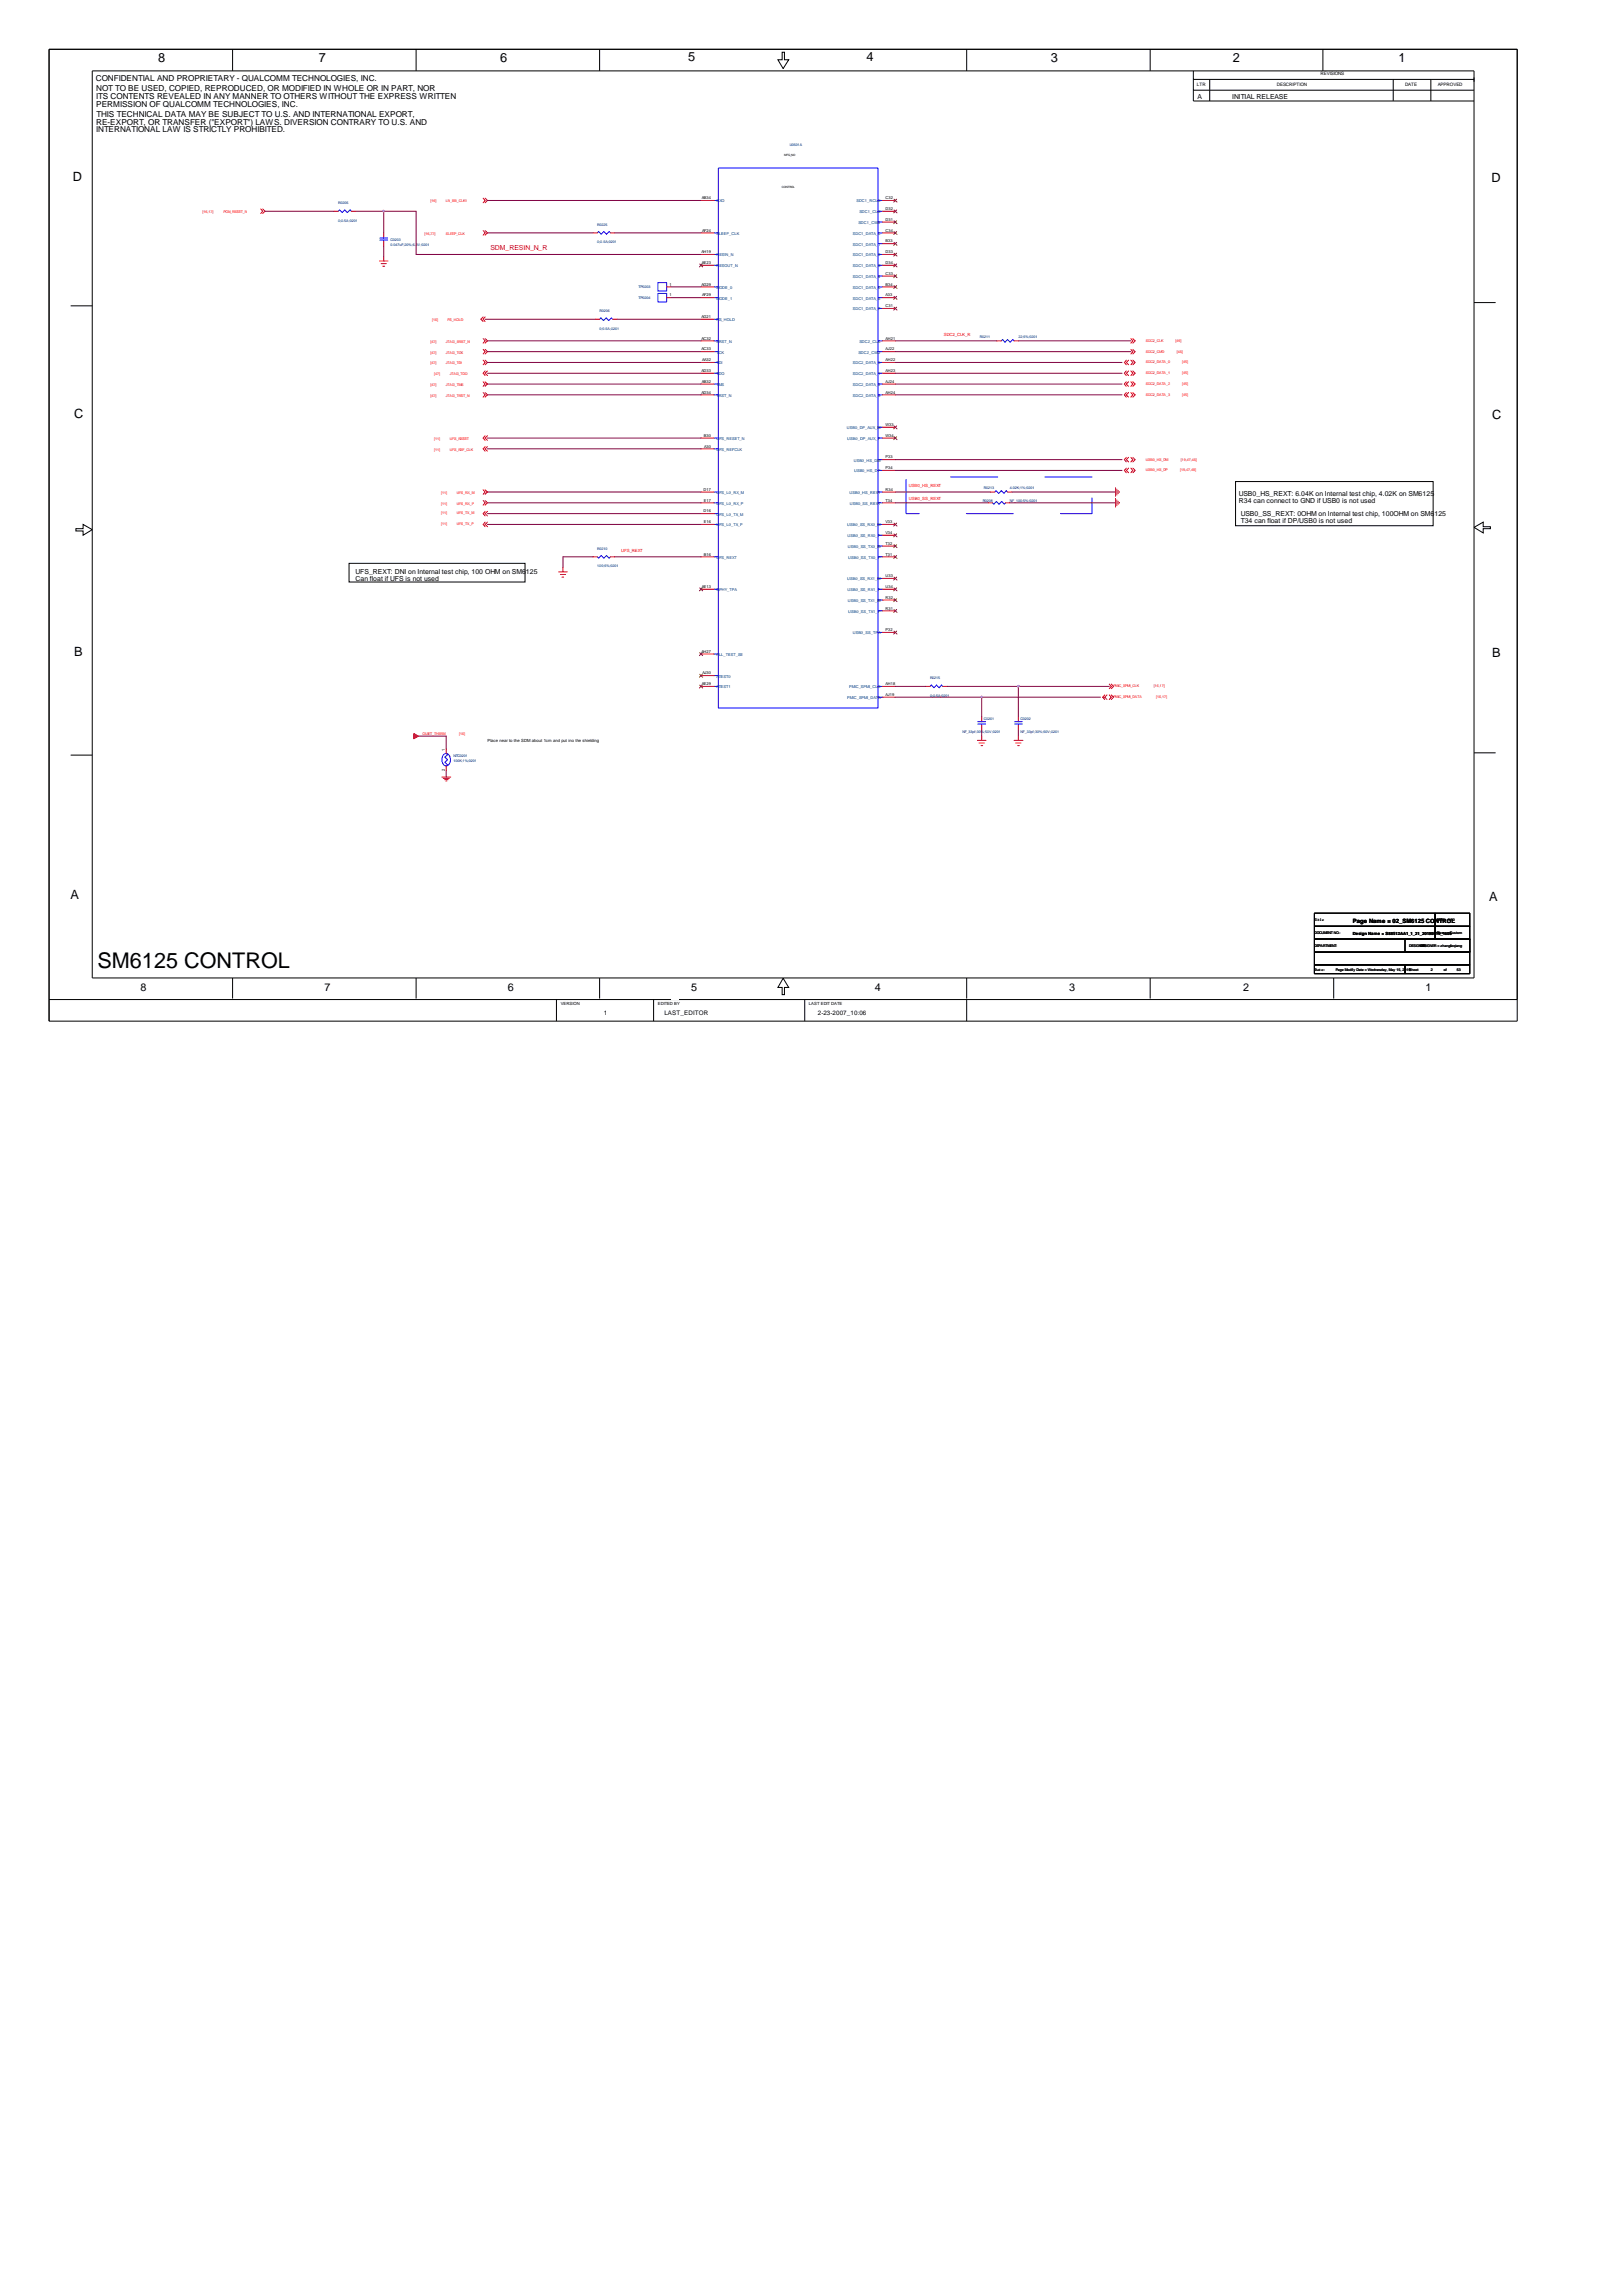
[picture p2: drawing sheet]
<svg xmlns="http://www.w3.org/2000/svg" width="210mm" height="297mm" viewBox="0 0 210 297" stroke-linecap="round" stroke-linejoin="round" font-family="sans-serif">
<defs><g id="words">
<text font-size="2.8" x="12.6" y="125.2">SM6125 CONTROL</text>
<g font-size="1.7">
<text x="20.5" y="8">8</text>
<text x="41.3" y="8">7</text>
<text x="64.7" y="8">6</text>
<text x="89.1" y="7.9">5</text>
<text x="112.1" y="7.9">4</text>
<text x="136" y="8">3</text>
<text x="159.6" y="8">2</text>
<text x="181" y="8">1</text>
<text x="9.4" y="23.4">D</text>
<text x="193" y="23.5">D</text>
<text x="9.6" y="54.1">C</text>
<text x="193.1" y="54.3">C</text>
<text x="9.6" y="84.8">B</text>
<text x="193.1" y="85">B</text>
<text x="9.1" y="116.4">A</text>
<text x="192.7" y="116.5">A</text>
</g>
<g font-size="1.4">
<text x="18.2" y="128.2">8</text>
<text x="42" y="128.2">7</text>
<text x="65.7" y="128.2">6</text>
<text x="89.5" y="128.2">5</text>
<text x="113.2" y="128.2">4</text>
<text x="138.3" y="128.2">3</text>
<text x="160.9" y="128.2">2</text>
<text x="184.5" y="128.2">1</text>
</g>
<g font-size="1.1">
<text x="12.4" y="10.4">CONFIDENTIAL AND PROPRIETARY - QUALCOMM TECHNOLOGIES, INC.</text>
<text x="12.4" y="11.8">NOT TO BE USED, COPIED, REPRODUCED, OR MODIFIED IN WHOLE OR IN PART, NOR</text>
<text x="12.4" y="16.1">RE-EXPORT, OR TRANSFER (&quot;EXPORT&quot;) LAWS. DIVERSION CONTRARY TO U.S. AND</text>
<text x="12.4" y="17.1">INTERNATIONAL LAW IS STRICTLY PROHIBITED.</text>
<text x="12.4" y="12.8">ITS CONTENTS REVEALED IN ANY MANNER TO OTHERS WITHOUT THE EXPRESS WRITTEN</text>
<text x="12.4" y="13.8">PERMISSION OF QUALCOMM TECHNOLOGIES, INC.</text>
<text x="12.5" y="15.1">THIS TECHNICAL DATA MAY BE SUBJECT TO U.S. AND INTERNATIONAL EXPORT,</text>
</g>
<g font-size=".9">
<text x="155" y="12.8">A</text>
<text x="159.5" y="12.8">INITIAL RELEASE</text>
<text x="160.3" y="64.2">USB0_HS_REXT: 6.04K on Internal test chip, 4.02K on SM6125</text>
<text x="160.3" y="65.1">R34 can connect to GND if USB0 is not used</text>
<text x="160.6" y="66.7">USB0_SS_REXT: 0OHM on Internal test chip, 100OHM on SM6125</text>
<text x="160.6" y="67.6">T34 can float if DP/USB0 is not used</text>
<text x="46" y="74.2">UFS_REXT: DNI on Internal test chip, 100 OHM on SM6125</text>
<text x="46" y="75.2">Can float if UFS is not used</text>
</g>
<text font-size=".9" fill="#f00" x="63.5" y="32.3">SDM_RESIN_N_R</text>
<g font-size=".8">
<text x="175.1" y="119.4">Page Name = 02_SM6125 CONTROL</text>
<text x="78.1" y="131.3">1</text>
<text x="86" y="131.3">LAST_EDITOR</text>
<text x="105.8" y="131.3">2-23-2007_10:06</text>
</g>
<g font-size=".6">
<text x="154.9" y="11.1">LTR</text>
<text x="165.2" y="11.1">DESCRIPTION</text>
<text x="170.9" y="9.8">REVISIONS</text>
<text x="181.8" y="11.1">DATE</text>
<text x="186.1" y="11.1">APPROVED</text>
<text x="63.1" y="96">Place near to the SDM about 1cm and put ino the shielding</text>
<text x="175.1" y="120.9">Design Name = S88512AA1_1_21_20190515_1605</text>
<text x="72.6" y="130">VERSION</text>
<text x="85.1" y="130">EDITED BY</text>
<text x="104.7" y="130">LAST EDIT DATE</text>
</g>
<g font-size=".6" fill="#f00">
<text x="122.1" y="43.5">SDC2_CLK_R</text>
<text x="117.6" y="64.7">USB0_SS_REXT</text>
<text x="117.6" y="63">USB0_HS_REXT</text>
<text x="80.4" y="71.4">UFS_REXT</text>
</g>
<g font-size=".5" fill="#000080">
<text x="102.2" y="18.9">U0501A</text>
<text x="43.8" y="26.4">R0205</text>
<text x="43.8" y="28.7">0;0.5A;0201</text>
<text x="77.3" y="29.2">R0225</text>
<text x="50.5" y="31.1">C0203</text>
<text x="50.5" y="31.8">0.047uF;20%;6.3V;0201</text>
<text x="77.3" y="31.5">0;0.5A;0201</text>
<text x="77.6" y="40.4">R0206</text>
<text x="82.6" y="37.3">TP0203</text>
<text x="82.6" y="38.7">TP0204</text>
<text x="77.6" y="42.7">0;0.5A;0201</text>
<text x="126.8" y="43.7">R0211</text>
<text x="131.8" y="43.7">22;5%;0201</text>
<text x="127.2" y="65">R0208</text>
<text x="127.3" y="63.3">R0213</text>
<text x="130.7" y="65">NF_100;5%;0201</text>
<text x="130.7" y="63.3">4.02K;1%;0201</text>
<text x="77.3" y="71.1">R0210</text>
<text x="77.3" y="73.4">100;5%;0201</text>
<text x="120.4" y="87.9">R0215</text>
<text x="120.4" y="90.2">0;0.5A;0201</text>
<text x="124.5" y="94.9">NF_33pf;30%;50V;0201</text>
<text x="127.3" y="93.2">C0201</text>
<text x="132.1" y="93.2">C0202</text>
<text x="132.1" y="94.9">NF_33pf;30%;50V;0201</text>
<text x="58.7" y="97.9">NTC0201</text>
<text x="58.7" y="98.6">100K;1%;0201</text>
</g>
<g font-size=".5" fill="#f00">
<text x="26.2" y="27.6">[16,17]</text>
<text x="28.9" y="27.6">PON_RESET_N</text>
<text x="55.7" y="26.2">[16]</text>
<text x="57.7" y="26.2">LN_BB_CLK1</text>
<text x="54.9" y="30.4">[16,77]</text>
<text x="57.7" y="30.4">SLEEP_CLK</text>
<text x="55.9" y="41.6">[16]</text>
<text x="57.9" y="41.6">PS_HOLD</text>
<text x="55.7" y="44.4">[47]</text>
<text x="55.7" y="45.7">[47]</text>
<text x="55.7" y="47.1">[47]</text>
<text x="57.7" y="44.4">JTAG_SRST_N</text>
<text x="57.7" y="45.7">JTAG_TCK</text>
<text x="57.7" y="47.1">JTAG_TDI</text>
<text x="148.3" y="47">SDC2_DATA_0</text>
<text x="148.3" y="44.2">SDC2_CLK</text>
<text x="148.3" y="45.6">SDC2_CMD</text>
<text x="152.1" y="44.2">[45]</text>
<text x="152.3" y="45.6">[45]</text>
<text x="153" y="47">[45]</text>
<text x="55.7" y="51.3">[47]</text>
<text x="55.7" y="49.9">[47]</text>
<text x="56.2" y="48.5">[47]</text>
<text x="57.7" y="51.3">JTAG_TRST_N</text>
<text x="57.7" y="49.9">JTAG_TMS</text>
<text x="58.2" y="48.5">JTAG_TDO</text>
<text x="148.3" y="48.4">SDC2_DATA_1</text>
<text x="148.3" y="49.8">SDC2_DATA_2</text>
<text x="148.3" y="51.2">SDC2_DATA_3</text>
<text x="153" y="48.4">[45]</text>
<text x="153" y="49.8">[45]</text>
<text x="153" y="51.2">[45]</text>
<text x="56.2" y="56.9">[11]</text>
<text x="56.2" y="58.3">[11]</text>
<text x="58.2" y="56.9">UFS_RESET</text>
<text x="58.2" y="58.3">UFS_REF_CLK</text>
<text x="148.3" y="59.6">USB0_HS_DM</text>
<text x="152.8" y="59.6">[19,47,48]</text>
<text x="57.1" y="63.9">[11]</text>
<text x="57.1" y="65.3">[11]</text>
<text x="59.1" y="63.9">UFS_RX_M</text>
<text x="59.1" y="65.3">UFS_RX_P</text>
<text x="148.3" y="61">USB0_HS_DP</text>
<text x="152.7" y="61">[19,47,48]</text>
<text x="57.1" y="66.5">[11]</text>
<text x="57.1" y="67.9">[11]</text>
<text x="59.1" y="66.5">UFS_TX_M</text>
<text x="59.1" y="67.9">UFS_TX_P</text>
<text x="144.1" y="88.9">PMIC_SPMI_CLK</text>
<text x="149.3" y="88.9">[16,17]</text>
<text x="54.7" y="95.2">QUIET_THERM</text>
<text x="59.4" y="95.2">[16]</text>
<text x="144.1" y="90.3">PMIC_SPMI_DATA</text>
<text x="149.6" y="90.3">[16,17]</text>
</g>
<g font-size=".5">
<text x="90.8" y="25.8">AB34</text>
<text x="90.8" y="30">AF24</text>
<text x="114.6" y="25.8">C32</text>
<text x="114.6" y="27.2">D32</text>
<text x="114.6" y="28.6">D31</text>
<text x="114.6" y="30">C34</text>
<text x="90.8" y="32.8">AH19</text>
<text x="90.8" y="34.1">AE23</text>
<text x="114.6" y="31.4">B33</text>
<text x="114.6" y="32.8">D33</text>
<text x="114.6" y="34.1">D34</text>
<text x="114.6" y="35.5">C33</text>
<text x="86.7" y="36.9">1</text>
<text x="86.7" y="38.3">1</text>
<text x="90.8" y="36.9">AG29</text>
<text x="90.8" y="41.1">AG21</text>
<text x="90.8" y="38.3">AF29</text>
<text x="114.6" y="36.9">B34</text>
<text x="114.6" y="38.3">A33</text>
<text x="114.6" y="39.7">C31</text>
<text x="90.8" y="43.9">AC32</text>
<text x="90.8" y="45.3">AC33</text>
<text x="90.8" y="46.7">AA32</text>
<text x="114.6" y="43.9">AH21</text>
<text x="114.6" y="45.3">AJ22</text>
<text x="114.6" y="46.7">AH22</text>
<text x="90.8" y="48.1">AD33</text>
<text x="90.8" y="50.9">AD34</text>
<text x="90.8" y="49.5">AB32</text>
<text x="114.6" y="48.1">AH23</text>
<text x="114.6" y="49.5">AJ24</text>
<text x="114.6" y="50.9">AH24</text>
<text x="91.1" y="56.5">B30</text>
<text x="91.1" y="57.9">A30</text>
<text x="114.6" y="55.1">W33</text>
<text x="114.6" y="56.5">W34</text>
<text x="114.6" y="59.3">P33</text>
<text x="91.1" y="63.5">D17</text>
<text x="91.1" y="64.9">E17</text>
<text x="114.6" y="60.7">P34</text>
<text x="114.6" y="64.9">T34</text>
<text x="114.6" y="63.5">R34</text>
<text x="91.1" y="66.3">D16</text>
<text x="91.1" y="67.7">E16</text>
<text x="91.1" y="71.9">B16</text>
<text x="114.6" y="67.7">V33</text>
<text x="114.6" y="70.5">T32</text>
<text x="114.6" y="71.9">T31</text>
<text x="114.6" y="69.1">V34</text>
<text x="90.8" y="76.1">AE13</text>
<text x="114.6" y="74.7">U33</text>
<text x="114.6" y="77.5">R32</text>
<text x="114.6" y="76.1">U34</text>
<text x="114.6" y="78.9">R31</text>
<text x="114.6" y="81.6">P32</text>
<text x="90.8" y="84.4">AH27</text>
<text x="90.8" y="88.6">AE29</text>
<text x="90.9" y="87.2">AJ30</text>
<text x="114.6" y="88.6">AH18</text>
<text x="114.6" y="90">AJ19</text>
<text x="57.6" y="99.8" transform="rotate(-90 57.6 99.8)">2</text>
<text x="57.6" y="97.1" transform="rotate(-90 57.6 97.1)">1</text>
<text x="170.1" y="119.1">Title</text>
<text x="185.9" y="119.1">REV: V10</text>
<text x="170.1" y="120.8">DOCUMENT NO.:</text>
<text x="170.1" y="122.5">DEPARTMENT:</text>
<text x="170.1" y="125.6">Date:</text>
<text x="172.9" y="125.6">Page Modify Date = Wednesday, May 15, 2019Sheet</text>
<text x="182.4" y="122.5">DESIGNDEER:IGNER = zhanglieqiang</text>
<text x="184.3" y="122.5">S</text>
<text x="185.2" y="125.6">2</text>
<text x="185.9" y="120.8">Size</text>
<text x="186.9" y="125.6">of</text>
<text x="187.6" y="120.8">Custom</text>
<text x="188.5" y="125.6">53</text>
</g>
<g font-size=".5" fill="#004080">
<text x="92.7" y="26.2">C</text>
<text x="93.1" y="26.2">XO</text>
<text x="110.8" y="26.2">SDC1_RCLK</text>
<text x="111.1" y="29">SDC1_CMD</text>
<text x="111.2" y="27.6">SDC1_CLK</text>
<text x="92.7" y="30.4">S</text>
<text x="92.7" y="33.2">R</text>
<text x="92.7" y="34.6">R</text>
<text x="93" y="30.4">LEEP_CLK</text>
<text x="93.1" y="33.2">ESIN_N</text>
<text x="93.1" y="34.6">ESOUT_N</text>
<text x="110.4" y="30.4">SDC1_DATA_0</text>
<text x="110.4" y="31.8">SDC1_DATA_1</text>
<text x="110.4" y="33.2">SDC1_DATA_2</text>
<text x="110.4" y="34.6">SDC1_DATA_3</text>
<text x="110.4" y="36">SDC1_DATA_4</text>
<text x="92.7" y="37.4">MODE_0</text>
<text x="92.7" y="38.8">MODE_1</text>
<text x="92.7" y="41.6">PS_HOLD</text>
<text x="110.4" y="37.4">SDC1_DATA_5</text>
<text x="110.4" y="38.8">SDC1_DATA_6</text>
<text x="110.4" y="40.2">SDC1_DATA_7</text>
<text x="92.7" y="44.4">S</text>
<text x="92.7" y="45.7">T</text>
<text x="92.7" y="47.1">T</text>
<text x="93" y="45.7">CK</text>
<text x="93" y="47.1">DI</text>
<text x="93" y="44.4">RST_N</text>
<text x="110.4" y="47.1">SDC2_DATA_0</text>
<text x="111.1" y="45.7">SDC2_CMD</text>
<text x="111.2" y="44.4">SDC2_CLK</text>
<text x="92.7" y="48.5">T</text>
<text x="92.7" y="49.9">T</text>
<text x="92.7" y="51.3">T</text>
<text x="93" y="48.5">DO</text>
<text x="93" y="49.9">MS</text>
<text x="93" y="51.3">RST_N</text>
<text x="110.4" y="48.5">SDC2_DATA_1</text>
<text x="110.4" y="49.9">SDC2_DATA_2</text>
<text x="110.4" y="51.3">SDC2_DATA_3</text>
<text x="92.7" y="56.9">U</text>
<text x="92.7" y="58.3">U</text>
<text x="93.1" y="58.3">FS_REFCLK</text>
<text x="93.1" y="56.9">FS_RESET_N</text>
<text x="109.6" y="55.5">USB0_DP_AUX_M</text>
<text x="109.6" y="56.9">USB0_DP_AUX_P</text>
<text x="110.5" y="59.7">USB0_HS_DM</text>
<text x="92.7" y="63.9">U</text>
<text x="92.7" y="65.3">U</text>
<text x="93.1" y="63.9">FS_L0_RX_M</text>
<text x="93.1" y="65.3">FS_L0_RX_P</text>
<text x="109.9" y="63.9">USB0_HS_REXT</text>
<text x="110" y="65.3">USB0_SS_REXT</text>
<text x="110.5" y="61.1">USB0_HS_DP</text>
<text x="92.7" y="66.7">U</text>
<text x="92.7" y="68.1">U</text>
<text x="93.1" y="66.7">FS_L0_TX_M</text>
<text x="93.1" y="68.1">FS_L0_TX_P</text>
<text x="109.6" y="68.1">USB0_SS_RX0_M</text>
<text x="109.7" y="69.5">USB0_SS_RX0_P</text>
<text x="109.7" y="70.9">USB0_SS_TX0_M</text>
<text x="92.7" y="72.3">U</text>
<text x="92.7" y="76.5">Q</text>
<text x="93.1" y="72.3">FS_REXT</text>
<text x="93.1" y="76.5">PHY_TPA</text>
<text x="109.6" y="75.1">USB0_SS_RX1_M</text>
<text x="109.7" y="76.5">USB0_SS_RX1_P</text>
<text x="109.7" y="77.9">USB0_SS_TX1_M</text>
<text x="109.8" y="72.3">USB0_SS_TX0_P</text>
<text x="109.8" y="79.3">USB0_SS_TX1_P</text>
<text x="110.4" y="82.1">USB0_SS_TPA</text>
<text x="92.7" y="84.9">P</text>
<text x="92.7" y="87.7">A</text>
<text x="92.7" y="89.1">A</text>
<text x="93" y="87.7">TEST0</text>
<text x="93" y="89.1">TEST1</text>
<text x="93" y="84.9">LL_TEST_SE</text>
<text x="109.9" y="89.1">PMIC_SPMI_CLK</text>
<text x="109.6" y="90.5">PMIC_SPMI_DATA</text>
</g>
<g font-size=".4">
<text x="101.5" y="20.2">MFG_NO</text>
<text x="101.2" y="24.4">CONTROL</text>
</g>
</g></defs>
<g fill="none" stroke="#000" stroke-width=".13">
<path d="M6.3 6.4h190v125.7h-190zM11.9 9.2h178.9v117.3h-178.9zM30.1 6.4v2.8M53.8 6.4v2.8M77.6 6.4v2.8M101.2 6.8h.3v.9h.6l-.8 1.2-.6-1.2h.5zM125.1 6.4v2.8M148.8 6.4v2.8M154.4 9.2v3.9h36.4M154.4 11.7h36.4M154.4 10.3h36.4M156.5 10.3v2.8"/>
<path d="M171.2 6.4v2.8M180.3 10.3v2.8M185.2 10.3v2.8M9.1 39.6h2.8M190.8 39.1h2.7M9.8 68.4h1v-.6l1.1 .7-1.1 .7v-.5h-1zM45.2 72.9h22.7v2.4h-22.7zM159.9 62.3h25.6v5.7h-25.6zM190.8 68.2l1.1-.7v.6h1v.3h-1v.5zM9.1 97.7h2.8M190.8 97.4h2.7M170.1 118.1h15.6v1.7h-15.6z"/>
<path d="M170.1 119.8h15.6v1.7h-15.6zM185.7 118.1h4.5v1.7h-4.5zM185.7 119.8h4.5v1.7h-4.5zM6.3 129.3h190M30.1 126.5v2.7M53.8 126.5v2.7M72 129.3v2.8M77.6 126.5v2.7M84.6 129.3v2.8M101.3 126.6l.8 1.1h-.6v1h-.3v-1h-.5zM104.1 129.3v2.8M125.1 126.5v2.7"/>
<path d="M125.1 129.3v2.8M148.8 126.5v2.7M170.1 124.8h11.7v1.2h-11.7zM170.1 123.2h20.1v1.6h-20.1zM170.1 121.5h20.1v1.7h-20.1zM172.6 126.5v2.7M181.8 124.8h8.4v1.2h-8.4zM181.8 121.5h8.4v1.7h-8.4z"/>
</g>
<path d="M117.3 61.7h24v4.7h-24z" fill="none" stroke="#00f" stroke-width=".13" stroke-dasharray="6.1 6.1"/>
<g fill="none" stroke="#f00" stroke-width=".13">
<path d="M33.7 27l.3 .3-.3 .3M34 27l.3 .3-.3 .3M43.2 27.3h.6M45.5 27.3h.5M49.1 33.8h1.1M49.3 34.1h.7M49.5 34.4h.3M49.7 30.1v.6M49.7 31.2v.6M49.7 33.2v.6M62.5 29.8l.3 .3-.3 .3M62.5 25.6l.3 .3-.3 .3"/>
<path d="M62.8 29.8l.3 .3-.3 .3M62.8 25.6l.3 .3-.3 .3M76.8 30.1h.5M79 30.1h.5M86.3 37.1h.5M86.3 38.5h.5M90.7 30.1h1.7M90.7 25.9h1.7M90.7 32.9h1.7M90.7 34.3h1.7M90.7 37.1h1.7M90.7 38.5h1.7"/>
<path d="M114.2 30.1h1.7M114.2 27.3h1.7M114.2 25.9h1.7M114.2 32.9h1.7M114.2 34.3h1.7M114.2 37.1h1.7M114.2 38.5h1.7M114.2 28.7h1.7M114.2 31.5h1.7M114.2 35.7h1.7M114.2 39.9h1.7M62.5 43.8l.3 .3-.3 .3"/>
<path d="M62.5 45.2l.3 .3-.3 .3M62.5 46.6l.3 .3-.3 .3M62.5 50.8l.3 .3-.3 .3M62.5 49.4l.3 .3-.3 .3M62.5 41l-.3 .3 .3 .3M62.8 43.8l.3 .3-.3 .3M62.8 45.2l.3 .3-.3 .3M62.8 46.6l.3 .3-.3 .3M62.8 50.8l.3 .3-.3 .3M62.8 49.4l.3 .3-.3 .3M62.8 41l-.3 .3 .3 .3M62.8 48l-.3 .3 .3 .3"/>
<path d="M62.8 56.4l-.3 .3 .3 .3M62.8 57.8l-.3 .3 .3 .3M63.1 48l-.3 .3 .3 .3M63.1 56.4l-.3 .3 .3 .3M63.1 57.8l-.3 .3 .3 .3M77 41.3h.6M79.3 41.3h.5M90.7 44.1h1.7M90.7 41.3h1.7M90.7 45.5h1.7M90.7 46.9h1.7M90.7 48.3h1.7"/>
<path d="M90.7 49.7h1.7M90.7 51.1h1.7M90.7 56.7h1.7M90.7 58.1h1.7M114.2 44.1h1.7M114.2 45.5h1.7M114.2 46.9h1.7M114.2 48.3h1.7M114.2 49.7h1.7M114.2 51.1h1.7M114.2 56.7h1.7M114.2 55.3h1.7"/>
<path d="M114.2 59.5h1.7M129 44.1h.6M131.2 44.1h.6M145.8 46.6l-.3 .3 .3 .3M145.8 48l-.3 .3 .3 .3M145.8 49.4l-.3 .3 .3 .3M145.8 50.8l-.3 .3 .3 .3M145.8 59.2l-.3 .3 .3 .3M146 46.6l-.2 .3 .2 .3M146 48l-.2 .3 .2 .3M146 49.4l-.2 .3 .2 .3M146 50.8l-.2 .3 .2 .3"/>
<path d="M146 59.2l-.2 .3 .2 .3M146.3 46.6l.3 .3-.3 .3M146.3 48l.3 .3-.3 .3M146.3 49.4l.3 .3-.3 .3M146.3 50.8l.3 .3-.3 .3M146.3 59.2l.3 .3-.3 .3M146.3 43.8l.3 .3-.3 .3M146.3 45.2l.3 .3-.3 .3M146.6 46.6l.3 .3-.3 .3M146.6 48l.3 .3-.3 .3M146.6 49.4l.3 .3-.3 .3M146.6 50.8l.3 .3-.3 .3"/>
<path d="M146.6 59.2l.3 .3-.3 .3M146.6 43.8l.3 .3-.3 .3M146.6 45.2l.3 .3-.3 .3M62.5 63.4l.3 .3-.3 .3M62.5 64.8l.3 .3-.3 .2M62.8 63.4l.3 .3-.3 .3M62.8 64.8l.3 .3-.3 .2M62.8 66.2l-.3 .2 .3 .3M62.8 67.5l-.3 .3 .3 .3M63.1 66.2l-.3 .2 .3 .3M63.1 67.5l-.3 .3 .3 .3M72.3 74h1.1"/>
<path d="M72.5 74.3h.7M72.7 74.7h.2M72.9 73.4v.6M76.8 72h.5M79 72h.5M90.7 65.1h1.7M90.7 63.7h1.7M90.7 66.4h1.7M90.7 67.8h1.7M90.7 72h1.7M90.7 76.2h1.7M114.2 65.1h1.7"/>
<path d="M114.2 63.7h1.7M114.2 67.8h1.7M114.2 72h1.7M114.2 76.2h1.7M114.2 60.9h1.7M114.2 69.2h1.7M114.2 70.6h1.7M114.2 74.8h1.7M114.2 77.6h1.7M114.2 79h1.7M127.9 65.1h.5M128.2 63.7h.5"/>
<path d="M130.1 65.1h.6M130.4 63.7h.6M144.4 63.1v1.1M144.4 64.5v1.1M144.5 63.3v.7M144.5 64.7v.7M144.7 63.4v.5M144.7 64.8v.5M144.9 63.6v.1M144.9 65v.1M145.8 60.6l-.3 .3 .3 .3M146 60.6l-.2 .3 .2 .3"/>
<path d="M146.3 60.6l.3 .3-.3 .3M146.6 60.6l.3 .3-.3 .3M57.7 96.9v.6M57.7 99.1v.6M90.7 88.8h1.7M90.7 84.6h1.7M90.7 87.4h1.7M114.2 88.8h1.7M114.2 81.8h1.7M114.2 90.2h1.7M119.8 88.8h.6M122 88.8h.6"/>
<path d="M126.5 95.8h1.1M126.7 96.1h.7M127 96.5h.2M127 92.7v.6M127 93.8v.6M127 95.2v.6M131.2 95.8h1.2M131.4 96.1h.7M131.7 96.5h.2M131.8 92.7v.6M131.8 93.8v.6M131.8 95.2v.6"/>
<path d="M143 89.9l-.3 .3 .3 .3M143.3 89.9l-.3 .3 .3 .3M143.6 89.9l.2 .3-.2 .3M143.6 88.5l.2 .3-.2 .3M143.8 89.9l.3 .3-.3 .3M143.8 88.5l.3 .3-.3 .3M57.2 100.5h1.1M57.4 100.7h.8M57.5 100.9h.5M57.7 101h.1"/>
</g>
<path d="M53.6 94.9l.5 .3-.5 .4z" fill-rule="evenodd" fill="#f00" stroke="#f00" stroke-width=".13"/>
<g fill="none" stroke="#00f" stroke-width=".13">
<path d="M43.8 27.3l.1-.1 .4 .3 .3-.3 .4 .3 .3-.3 .2 .1M49.1 31.1h1.1M49.1 30.8h1.1M49.7 30.7v.1M49.7 31.1v.1M77.3 30.1l.2-.1 .3 .3 .3-.3 .4 .3 .3-.3 .2 .1M85.1 36.6h1.2v1.1h-1.2zM85.1 38h1.2v1.1h-1.2zM92.4 25.9h.6M92.4 30.1h.6M92.4 32.9h.6M92.4 34.3h.6"/>
<path d="M92.4 37.1h.6M92.4 38.5h.6M93 21.7h20.6v69.9h-20.6zM113.6 25.9h.6M113.6 30.1h.6M113.6 32.9h.6M113.6 34.3h.6M113.6 37.1h.6M113.6 38.5h.6M113.6 27.3h.6M113.6 28.7h.6M113.6 31.5h.6"/>
<path d="M113.6 35.7h.6M113.6 39.9h.6M77.6 41.3l.2-.2 .3 .4 .3-.4 .4 .4 .3-.4 .2 .2M92.4 41.3h.6M92.4 44.1h.6M92.4 45.5h.6M92.4 46.9h.6M92.4 48.3h.6M92.4 49.7h.6M92.4 51.1h.6M92.4 56.7h.6M92.4 58.1h.6"/>
<path d="M113.6 44.1h.6M113.6 45.5h.6M113.6 46.9h.6M113.6 48.3h.6M113.6 49.7h.6M113.6 51.1h.6M113.6 56.7h.6M113.6 55.3h.6M113.6 59.5h.6M129.6 44.1l.2-.2 .2 .4 .4-.4 .3 .4 .4-.4 .1 .2M77.3 72l.2 .2 .3-.3 .3 .3 .4-.3 .3 .3 .2-.2M92.4 63.7h.6"/>
<path d="M92.4 65.1h.6M92.4 66.4h.6M92.4 67.8h.6M92.4 72h.6M92.4 76.2h.6M113.6 63.7h.6M113.6 65.1h.6M113.6 67.8h.6M113.6 72h.6M113.6 76.2h.6M113.6 60.9h.6M113.6 69.2h.6"/>
<path d="M113.6 70.6h.6M113.6 74.8h.6M113.6 77.6h.6M113.6 79h.6M128.4 65.1l.2 .1 .3-.3 .4 .3 .3-.3 .4 .3 .1-.1M128.7 63.7l.2-.2 .3 .3 .4-.3 .3 .3 .3-.3 .2 .2M57.3 97.7a.49 .49 0 0 1 .6-.2 .49 .49 0 0 1 .3 .5 .7 .7 0 0 1 0 .7 .7 .7 0 0 1-.7 .3 1.03 1.03 0 0 1-.2-1.3zM57.7 97.5l.2 .1-.3 .3 .3 .4-.3 .3 .3 .4-.2 .1M92.4 84.6h.6M92.4 87.4h.6M92.4 88.8h.6M113.6 88.8h.6"/>
<path d="M113.6 81.8h.6M113.6 90.2h.6M120.4 88.8l.1-.2 .4 .4 .3-.4 .3 .4 .3-.4 .2 .2M126.5 93.7h1.1M126.5 93.4h1.1M127 93.3v.1M127 93.7v.1M131.3 93.7h1M131.3 93.4h1M131.8 93.3v.1M131.8 93.7v.1"/>
</g>
<g fill="none" stroke="#804000" stroke-width=".13">
<path d="M90.6 34.1l.3 .4M90.9 34.1l-.4 .4M115.7 25.8l.4 .3M115.7 27.2l.4 .3M115.7 28.6l.4 .3M115.7 30l.4 .3M115.7 31.4l.4 .3M115.7 32.8l.4 .3M115.7 34.1l.4 .4M115.7 35.5l.4 .4M115.7 36.9l.4 .4M115.7 38.3l.4 .4"/>
<path d="M115.7 39.7l.4 .4M116 25.8l-.3 .3M116 27.2l-.3 .3M116 28.6l-.3 .3M116 30l-.3 .3M116 31.4l-.3 .3M116 32.8l-.3 .3M116 34.1l-.3 .4M116 35.5l-.3 .4M116 36.9l-.3 .4M116 38.3l-.3 .4M116 39.7l-.3 .4"/>
<path d="M115.7 55.1l.4 .4M115.7 56.5l.4 .4M116 55.1l-.3 .4M116 56.5l-.3 .4M90.6 76.1l.3 .3M90.9 76.1l-.4 .3M115.7 67.7l.4 .4M115.7 69.1l.4 .4M115.7 70.5l.4 .4M115.7 71.9l.4 .3M115.7 74.7l.4 .3M115.7 76.1l.4 .3"/>
<path d="M115.7 77.5l.4 .3M115.7 78.9l.4 .3M116 67.7l-.3 .4M116 69.1l-.3 .4M116 70.5l-.3 .4M116 71.9l-.3 .3M116 74.7l-.3 .3M116 76.1l-.3 .3M116 77.5l-.3 .3M116 78.9l-.3 .3M90.6 84.4l.3 .4M90.6 87.2l.3 .4"/>
<path d="M90.6 88.6l.3 .4M90.9 84.4l-.4 .4M90.9 87.2l-.4 .4M90.9 88.6l-.4 .4M115.7 81.6l.4 .4M116 81.6l-.3 .4"/>
</g>
<g fill="none" stroke="#800040" stroke-width=".13">
<path d="M34.3 27.3h8.9M46 27.3h7.8v5.6h36.9M49.7 27.3v2.8M49.7 31.8v1.4M63.1 30.1h13.7M63.1 25.9h27.6M86.8 38.5h3.9M62.8 41.3h14.2M63.1 44.1h27.6M63.1 48.3h27.6M63.1 45.5h27.6M63.1 46.9h27.6"/>
<path d="M63.1 51.1h27.6M63.1 49.7h27.6M79.8 41.3h10.9M115.9 44.1h13.1M115.9 48.3h29.3M115.9 45.5h30.4M115.9 46.9h29.3M115.9 51.1h29.3M115.9 49.7h29.3M115.9 59.5h29.3M131.8 44.1h14.5M76.8 72h-3.9v1.4"/>
<path d="M79.5 72h11.2M115.9 65.1h12M115.9 63.7h12.3M115.9 60.9h29.3M130.7 65.1h13.7M131 63.7h13.4M115.9 90.2h26.5M115.9 88.8h3.9M131.8 94.4v.8M143.6 88.8h-11.8v3.9"/>
</g>
<g fill="#f0f" stroke="#f0f" stroke-width=".13">
<path d="M127 90.1l.1 .1-.1 .1z" fill-rule="evenodd"/>
<path d="M49.6 27.2h.1v.2h-.1z" fill-rule="evenodd"/>
</g>
<path d="M86.8 129.2h1v.2h-1z" fill="#fff"/>
<path d="M86.8 37.1h3.9" fill="none" stroke="#800040" stroke-width=".13"/>
<path d="M86.8 129.2h1v.2h-1z" fill="#fff"/>
<path d="M79.5 30.1h11.2M63.1 56.7h27.6M63.1 58.1h27.6M63.1 63.7h27.6M63.1 65.1h27.6M63.1 66.4h27.6M63.1 67.8h27.6M54.1 95.2h3.6v1.7M57.7 99.7v.8M122.6 88.8h9.2M127 90.2v2.5M127 94.4v.8" fill="none" stroke="#800040" stroke-width=".13"/>
<g fill="#f0f" stroke="#f0f" stroke-width=".13">
<path d="M131.7 88.7l.2 .1-.1 .1z" fill-rule="evenodd"/>
<path d="M127 90.1l.1 .1-.1 .1z" fill-rule="evenodd"/>
<path d="M49.6 27.2h.1v.2h-.1z" fill-rule="evenodd"/>
<path d="M131.7 88.7l.2 .1-.1 .1z" fill-rule="evenodd"/>
</g>
<use href="#words"/>
</svg>
